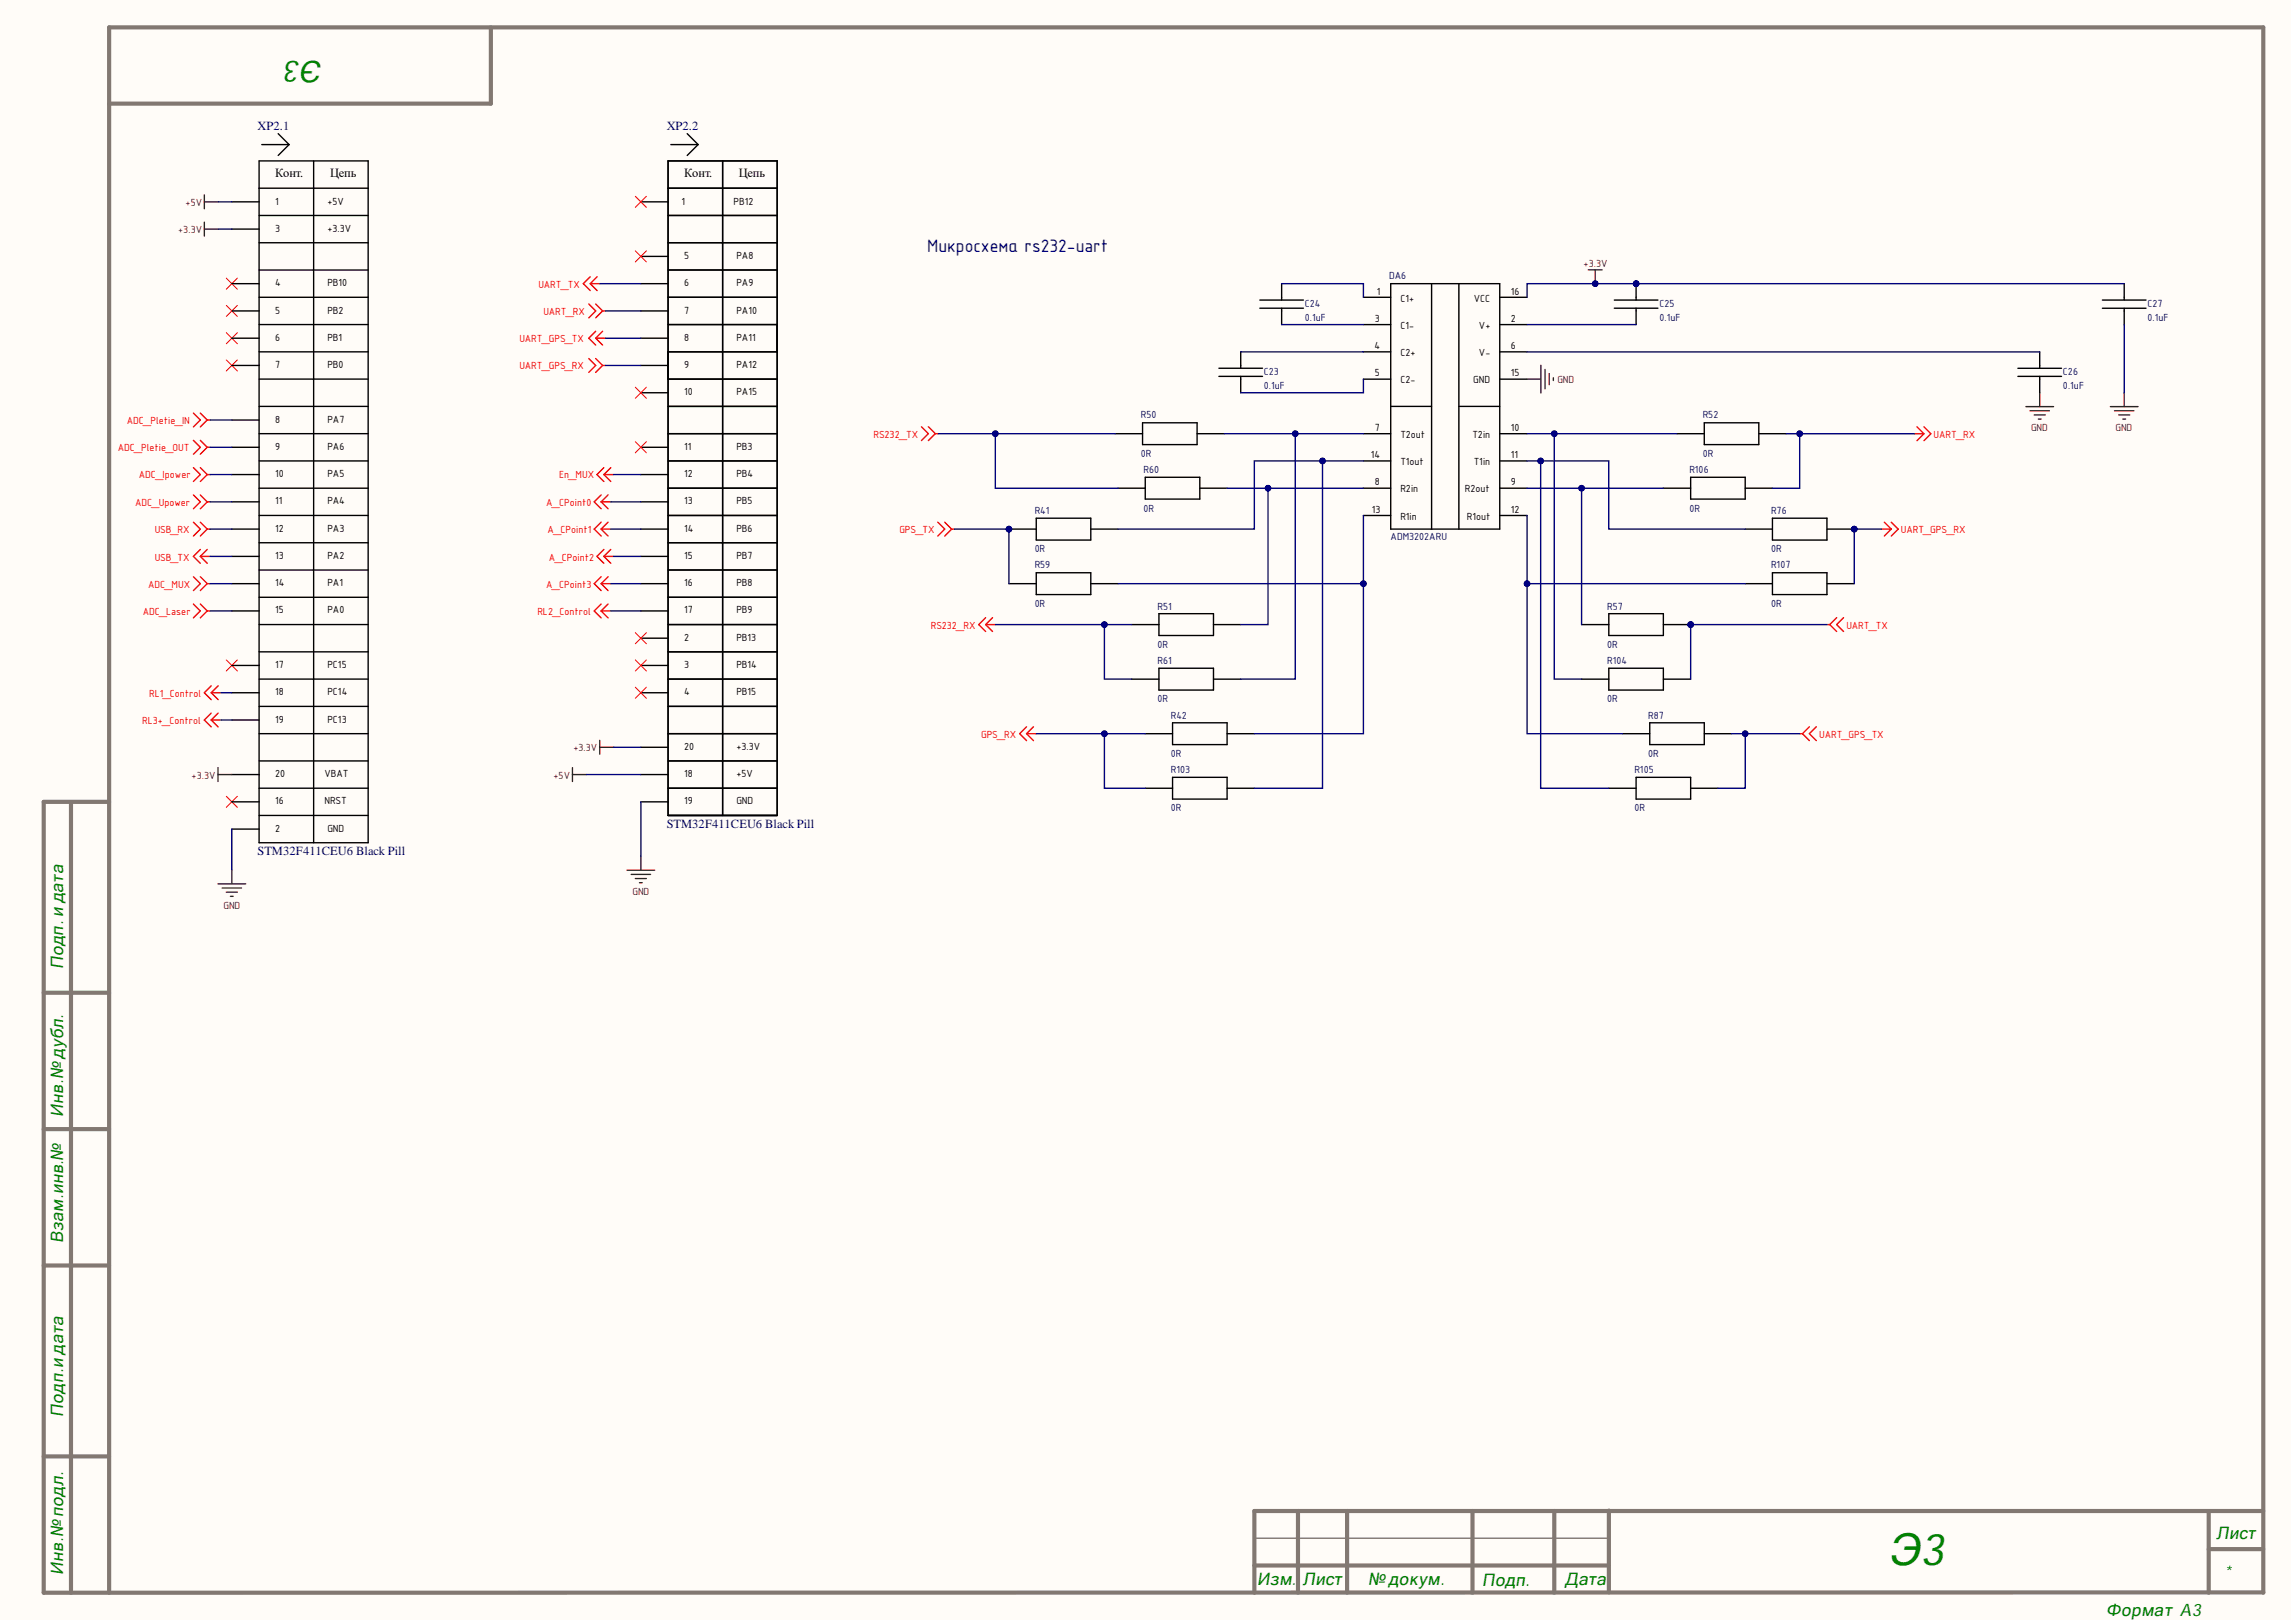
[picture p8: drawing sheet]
<svg xmlns="http://www.w3.org/2000/svg" width="420mm" height="297mm" viewBox="0 0 420 297" stroke-linecap="round" stroke-linejoin="round" font-family="sans-serif">
<defs><g id="words">
<text font-size="8.1" fill="#008000" x="345.7" y="286.4">Э3</text>
<text font-size="5.5" fill="#008000" x="59.1" y="11.1" transform="rotate(-180 59.1 11.1)">Э3</text>
<text font-size="3.5" fill="#000080" x="169.7" y="46.1">Микросхема rs232-uart</text>
<g font-size="3.2" fill="#008000">
<text x="11.6" y="177.4" transform="rotate(-90 11.6 177.4)">Подп. и дата</text>
<text x="11.6" y="204.5" transform="rotate(-90 11.6 204.5)">Инв.№ дубл.</text>
<text x="11.6" y="227.5" transform="rotate(-90 11.6 227.5)">Взам.инв.№</text>
<text x="11.6" y="259.3" transform="rotate(-90 11.6 259.3)">Подп.и дата</text>
<text x="405.8" y="281.6">Лист</text>
<text x="11.6" y="288.3" transform="rotate(-90 11.6 288.3)">Инв.№ подл.</text>
<text x="230.2" y="290.2">Изм.</text>
<text x="238.5" y="290.2">Лист</text>
<text x="250.5" y="290.2">№ докум.</text>
<text x="271.3" y="290.3">Подп.</text>
<text x="286.5" y="290.2">Дата</text>
<text x="407.4" y="288.9">*</text>
<text x="385.6" y="295.8">Формат A3</text>
</g>
<g font-size="2.3" fill="#000080">
<text x="47.2" y="23.8">XP2.1</text>
<text x="122.1" y="23.8">XP2.2</text>
<text x="122.1" y="151.5">STM32F411CEU6 Black Pill</text>
<text x="47.2" y="156.5">STM32F411CEU6 Black Pill</text>
</g>
<g font-size="2.3">
<text x="50.4" y="32.5">Конт.</text>
<text x="60.4" y="32.5">Цепь</text>
<text x="125.3" y="32.5">Конт.</text>
<text x="135.2" y="32.5">Цепь</text>
</g>
<g font-size="2" fill="#800000">
<text x="34" y="37.7">+5V</text>
<text x="32.6" y="42.7">+3.3V</text>
<text x="289.9" y="48.9">+3.3V</text>
<text x="285.1" y="70.2">GND</text>
<text x="371.8" y="78.9">GND</text>
<text x="387.3" y="78.9">GND</text>
<text x="105" y="137.5">+3.3V</text>
<text x="35.1" y="142.5">+3.3V</text>
<text x="101.4" y="142.5">+5V</text>
<text x="40.9" y="166.3">GND</text>
<text x="115.8" y="163.8">GND</text>
</g>
<g font-size="2">
<text x="50.4" y="37.4">1</text>
<text x="59.9" y="37.4">+5V</text>
<text x="124.8" y="37.4">1</text>
<text x="134.3" y="37.4">PB12</text>
<text x="50.4" y="42.4">3</text>
<text x="59.9" y="42.4">+3.3V</text>
<text x="125.3" y="47.4">5</text>
<text x="134.8" y="47.4">PA8</text>
<text x="50.4" y="52.4">4</text>
<text x="59.9" y="52.4">PB10</text>
<text x="125.3" y="52.4">6</text>
<text x="134.8" y="52.4">PA9</text>
<text x="252.1" y="53.9">1</text>
<text x="276.6" y="53.9">16</text>
<text x="50.4" y="57.4">5</text>
<text x="59.9" y="57.4">PB2</text>
<text x="125.3" y="57.4">7</text>
<text x="134.8" y="57.4">PA10</text>
<text x="251.7" y="58.9">3</text>
<text x="256.4" y="55.2">C1+</text>
<text x="269.8" y="55.2">VCC</text>
<text x="276.6" y="58.9">2</text>
<text x="50.4" y="62.4">6</text>
<text x="59.9" y="62.4">PB1</text>
<text x="125.3" y="62.4">8</text>
<text x="134.8" y="62.4">PA11</text>
<text x="251.6" y="63.9">4</text>
<text x="256.4" y="60.2">C1-</text>
<text x="256.4" y="65.2">C2+</text>
<text x="270.7" y="60.2">V+</text>
<text x="270.7" y="65.2">V-</text>
<text x="276.6" y="63.9">6</text>
<text x="50.4" y="67.4">7</text>
<text x="59.9" y="67.4">PB0</text>
<text x="125.3" y="67.4">9</text>
<text x="134.8" y="67.4">PA12</text>
<text x="251.7" y="68.9">5</text>
<text x="256.4" y="70.2">C2-</text>
<text x="269.7" y="70.2">GND</text>
<text x="276.6" y="68.9">15</text>
<text x="50.4" y="77.3">8</text>
<text x="59.9" y="77.3">PA7</text>
<text x="125.3" y="72.3">10</text>
<text x="134.8" y="72.3">PA15</text>
<text x="50.4" y="82.3">9</text>
<text x="59.9" y="82.3">PA6</text>
<text x="125.3" y="82.3">11</text>
<text x="134.8" y="82.3">PB3</text>
<text x="251" y="83.8">14</text>
<text x="251.7" y="78.9">7</text>
<text x="256.4" y="80.1">T2out</text>
<text x="269.6" y="80.1">T2in</text>
<text x="276.6" y="78.9">10</text>
<text x="276.6" y="83.8">11</text>
<text x="50.4" y="87.3">10</text>
<text x="59.9" y="87.3">PA5</text>
<text x="125.3" y="87.3">12</text>
<text x="134.8" y="87.3">PB4</text>
<text x="251.7" y="88.8">8</text>
<text x="256.4" y="85.1">T1out</text>
<text x="269.8" y="85.1">T1in</text>
<text x="276.6" y="88.8">9</text>
<text x="50.4" y="92.3">11</text>
<text x="59.9" y="92.3">PA4</text>
<text x="125.3" y="92.3">13</text>
<text x="134.8" y="92.3">PB5</text>
<text x="251.1" y="93.8">13</text>
<text x="256.4" y="90.1">R2in</text>
<text x="256.4" y="95.1">R1in</text>
<text x="268.2" y="90.1">R2out</text>
<text x="268.6" y="95.1">R1out</text>
<text x="276.6" y="93.8">12</text>
<text x="50.4" y="97.3">12</text>
<text x="59.9" y="97.3">PA3</text>
<text x="125.3" y="97.3">14</text>
<text x="134.8" y="97.3">PB6</text>
<text x="50.4" y="102.3">13</text>
<text x="50.4" y="107.3">14</text>
<text x="59.9" y="102.3">PA2</text>
<text x="59.9" y="107.3">PA1</text>
<text x="125.3" y="102.3">15</text>
<text x="125.3" y="107.3">16</text>
<text x="134.8" y="102.3">PB7</text>
<text x="134.8" y="107.3">PB8</text>
<text x="50.4" y="112.2">15</text>
<text x="59.9" y="112.2">PA0</text>
<text x="125.3" y="112.2">17</text>
<text x="134.8" y="112.2">PB9</text>
<text x="125.3" y="117.3">2</text>
<text x="134.8" y="117.3">PB13</text>
<text x="50.4" y="122.3">17</text>
<text x="59.9" y="122.3">PC15</text>
<text x="125.3" y="122.3">3</text>
<text x="134.8" y="122.3">PB14</text>
<text x="50.4" y="127.3">18</text>
<text x="59.9" y="127.3">PC14</text>
<text x="125.3" y="127.3">4</text>
<text x="134.8" y="127.3">PB15</text>
<text x="50.4" y="132.3">19</text>
<text x="59.9" y="132.3">PC13</text>
<text x="125.3" y="137.3">20</text>
<text x="134.8" y="137.3">+3.3V</text>
<text x="50.4" y="142.2">20</text>
<text x="59.4" y="142.2">VBAT</text>
<text x="125.3" y="142.2">18</text>
<text x="134.8" y="142.2">+5V</text>
<text x="50.4" y="147.2">16</text>
<text x="59.4" y="147.2">NRST</text>
<text x="125.3" y="147.2">19</text>
<text x="134.8" y="147.2">GND</text>
<text x="50.4" y="152.2">2</text>
<text x="59.9" y="152.2">GND</text>
</g>
<g font-size="2" fill="#f00">
<text x="98.6" y="52.7">UART_TX</text>
<text x="99.5" y="57.6">UART_RX</text>
<text x="95.1" y="62.6">UART_GPS_TX</text>
<text x="95.1" y="67.6">UART_GPS_RX</text>
<text x="23.2" y="77.6">ADC_Pletie_IN</text>
<text x="21.6" y="82.6">ADC_Pletie_OUT</text>
<text x="159.9" y="80.1">RS232_TX</text>
<text x="354" y="80.1">UART_RX</text>
<text x="25.4" y="87.6">ADC_Ipower</text>
<text x="102.4" y="87.6">En_MUX</text>
<text x="24.8" y="92.5">ADC_Upower</text>
<text x="100" y="92.5">A_CPoint0</text>
<text x="28.3" y="97.6">USB_RX</text>
<text x="100.3" y="97.6">A_CPoint1</text>
<text x="164.7" y="97.6">GPS_TX</text>
<text x="348" y="97.6">UART_GPS_RX</text>
<text x="27.1" y="107.6">ADC_MUX</text>
<text x="28.3" y="102.6">USB_TX</text>
<text x="100" y="107.6">A_CPoint3</text>
<text x="100.5" y="102.6">A_CPoint2</text>
<text x="26.1" y="112.6">ADC_Laser</text>
<text x="98.4" y="112.6">RL2_Control</text>
<text x="170.4" y="115">RS232_RX</text>
<text x="338" y="115">UART_TX</text>
<text x="27.3" y="127.5">RL1_Control</text>
<text x="26" y="132.5">RL3+_Control</text>
<text x="179.6" y="135">GPS_RX</text>
<text x="333" y="135">UART_GPS_TX</text>
</g>
<g font-size="2" fill="#000080">
<text x="254.4" y="51.1">DA6</text>
<text x="238.9" y="56.2">C24</text>
<text x="238.9" y="58.7">0.1uF</text>
<text x="303.8" y="56.2">C25</text>
<text x="303.8" y="58.7">0.1uF</text>
<text x="393.1" y="56.2">C27</text>
<text x="393.1" y="58.7">0.1uF</text>
<text x="231.4" y="68.6">C23</text>
<text x="231.4" y="71.2">0.1uF</text>
<text x="377.7" y="68.6">C26</text>
<text x="377.7" y="71.2">0.1uF</text>
<text x="208.9" y="76.6">R50</text>
<text x="311.7" y="76.6">R52</text>
<text x="208.9" y="83.6">0R</text>
<text x="311.7" y="83.6">0R</text>
<text x="209.4" y="86.5">R60</text>
<text x="309.3" y="86.5">R106</text>
<text x="189.4" y="94.1">R41</text>
<text x="209.4" y="93.6">0R</text>
<text x="309.3" y="93.6">0R</text>
<text x="324.3" y="94.1">R76</text>
<text x="189.4" y="101.1">0R</text>
<text x="254.6" y="98.8">ADM3202ARU</text>
<text x="324.3" y="101.1">0R</text>
<text x="189.4" y="104">R59</text>
<text x="324.3" y="104">R107</text>
<text x="189.4" y="111.1">0R</text>
<text x="211.9" y="111.6">R51</text>
<text x="294.2" y="111.6">R57</text>
<text x="324.3" y="111.1">0R</text>
<text x="211.9" y="118.6">0R</text>
<text x="294.2" y="118.6">0R</text>
<text x="211.9" y="121.5">R61</text>
<text x="294.2" y="121.5">R104</text>
<text x="211.9" y="128.6">0R</text>
<text x="214.4" y="131.5">R42</text>
<text x="294.2" y="128.6">0R</text>
<text x="301.8" y="131.5">R87</text>
<text x="214.4" y="138.5">0R</text>
<text x="214.4" y="141.5">R103</text>
<text x="299.2" y="141.5">R105</text>
<text x="301.8" y="138.5">0R</text>
<text x="214.4" y="148.5">0R</text>
<text x="299.2" y="148.5">0R</text>
</g>
</g></defs>
<g fill="#fffcf8">
<path d="M0 0h419.4v296.5h-419.4z" fill-rule="evenodd"/>
<path d="M0 0h419.4v296.5h-419.4z" fill-rule="evenodd"/>
</g>
<g fill="none" stroke="#827872" stroke-width=".76">
<path d="M89.9 5v14h-69.9M13 146.8v144.7M20 146.8h-12v144.7l406.4-.1M8 181.7h12M8 206.6h12M8 231.6h12M8 266.5h12M237.6 276.5v15M246.6 276.5v15M269.6 276.5v15M284.6 276.5v15M294.6 276.5v14.9"/>
<path d="M404.4 276.5v15M414.4 276.5h-184.8v15M20 291.5v-286.5h394.4v286.5M229.6 286.5h64.9M404.4 283.5h10"/>
</g>
<path d="M229.6 281.5h64.9" fill="none" stroke="#827872" stroke-width=".25"/>
<g fill="none" stroke="#800000" stroke-width=".25">
<path d="M279.6 69.4h2.5M282.1 66.9v5M282.9 67.6v3.6M283.6 68.4v2M284.4 69.1v.5M370.9 74.4h5.1M371.7 75.2h3.5M372.4 75.9h2M373.2 76.7h.5M373.4 71.9v2.5M386.4 74.4h5M387.1 75.2h3.6"/>
<path d="M387.9 75.9h2M388.6 76.7h.6M388.9 71.9v2.5M42.4 159.2v2.6M114.8 159.3h5.1M117.3 156.7v2.6M39.9 161.8h5.1M40.7 162.5h3.5M41.4 163.3h2.1M42.2 164h.5M115.6 160h3.5M116.3 160.8h2"/>
<path d="M117.1 161.6h.5"/>
</g>
<g fill="none" stroke="#f00" stroke-width=".25">
<path d="M107.8 55.6l1.3 1.3-1.3 1.3M108.1 51.9l1.2 1.3M108.1 50.6l-1.3 1.3 1.3 1.3M108.1 51.9h1.7M109.1 55.6l1.2 1.3M109.3 50.6l-1.2 1.3M110.3 56.9l-1.2 1.3M110.3 56.9h.5M35.4 75.6l1.3 1.3-1.3 1.2M36.7 75.6l1.2 1.3M37.9 76.9l-1.2 1.2M37.9 76.9h.6"/>
<path d="M107.8 65.6l1.3 1.3-1.3 1.3M109.1 65.6l1.2 1.3M109.1 61.9l1.2 1.3M109.1 60.6l-1.3 1.3 1.3 1.3M109.1 61.9h1.7M110.3 66.9l-1.2 1.3M110.3 66.9h.5M110.3 60.6l-1.2 1.3M350.5 79.4h1.7M351 78.1l1.2 1.3M352.2 79.4l-1.2 1.3M352.2 78.1l1.3 1.3-1.3 1.3"/>
<path d="M35.4 95.6l1.3 1.2-1.3 1.3M35.4 90.6l1.3 1.2-1.3 1.3M35.4 85.6l1.3 1.3-1.3 1.2M35.4 80.6l1.3 1.3-1.3 1.2M36.7 95.6l1.2 1.2M36.7 90.6l1.2 1.2M36.7 85.6l1.2 1.3M36.7 80.6l1.2 1.3M37.9 96.8l-1.2 1.3M37.9 96.8h.6M37.9 91.8l-1.2 1.3M37.9 91.8h.6"/>
<path d="M37.9 86.9l-1.2 1.2M37.9 86.9h.6M37.9 81.9l-1.2 1.2M37.9 81.9h.6M110.1 96.8h1.7M110.1 91.8h1.7M110.1 91.8l1.2 1.3M110.1 90.6l-1.3 1.2 1.3 1.3M110.1 96.8l1.2 1.3M110.1 95.6l-1.3 1.2 1.3 1.3M111.3 90.6l-1.2 1.2M111.3 95.6l-1.2 1.2"/>
<path d="M344.5 96.8h1.8M345 95.6l1.3 1.2M346.3 96.8l-1.3 1.3M346.3 95.6l1.2 1.2-1.2 1.3M35.4 110.5l1.3 1.3-1.3 1.3M35.4 105.6l1.3 1.2-1.3 1.3M36.7 110.5l1.2 1.3M36.7 105.6l1.2 1.2M36.7 101.8l1.2 1.3M36.7 100.6l-1.3 1.2 1.3 1.3M36.7 101.8h1.8M37.9 111.8l-1.2 1.3"/>
<path d="M37.9 111.8h.6M37.9 106.8l-1.2 1.3M37.9 106.8h.6M37.9 100.6l-1.2 1.2M110.1 111.8h1.7M110.1 106.8h1.7M110.1 106.8l1.2 1.3M110.1 105.6l-1.3 1.2 1.3 1.3M110.1 111.8l1.2 1.3M110.1 110.5l-1.3 1.3 1.3 1.3M111.3 105.6l-1.2 1.2M111.3 110.5l-1.2 1.3"/>
<path d="M38.7 126.8l1.2 1.3M38.7 125.5l-1.3 1.3 1.3 1.3M38.7 126.8h1.7M38.7 131.8l1.2 1.2M38.7 130.5l-1.3 1.3 1.3 1.2M38.7 131.8h1.7M39.9 125.5l-1.2 1.3M39.9 130.5l-1.2 1.3"/>
</g>
<path d="M41.4 50.9l2.1 2M41.4 55.9l2.1 2M43.5 50.9l-2.1 2M43.5 55.9l-2.1 2M41.4 60.9l2.1 2M41.4 65.9l2.1 2M43.5 60.9l-2.1 2M43.5 65.9l-2.1 2M41.4 120.8l2.1 2M43.5 120.8l-2.1 2M41.4 145.7l2.1 2.1M43.5 145.7l-2.1 2.1" fill="none" stroke="#f00" stroke-width=".18"/>
<g fill="none" stroke="#000" stroke-width=".25">
<path d="M230.7 56.4h7.9M230.7 54.9h7.9M234.6 51.9v3M234.6 56.4v3M249.6 54.4h5M249.6 59.4h5M254.6 51.9h20v44.9h-20zM262.1 51.9v44.9M267.1 51.9v44.9M274.6 54.4h5M274.6 59.4h5M223.2 68.9h7.9"/>
<path d="M223.2 67.4h7.9M227.2 64.4v3M227.2 68.9v3M249.6 64.4h5M249.6 69.4h5M249.6 79.4h5M254.6 74.4h7.5M267.1 74.4h7.5M274.6 64.4h5M274.6 69.4h5M274.6 79.4h5M369.4 68.9h8"/>
<path d="M369.4 67.4h8M373.4 64.4v3M373.4 68.9v3M249.6 89.3h5M249.6 84.4h5M249.6 94.3h5M274.6 89.3h5M274.6 84.4h5M274.6 94.3h5"/>
</g>
<circle cx="299.5" cy="51.9" r=".51" fill="#000080"/>
<circle cx="299.5" cy="51.9" r=".51" fill="none" stroke="#000080" stroke-width=".18"/>
<path d="M295.5 56.4h8M295.5 54.9h8M299.5 51.9v3M299.5 56.4v3" fill="none" stroke="#000" stroke-width=".25"/>
<circle cx="299.5" cy="51.9" r=".51" fill="#000080"/>
<circle cx="299.5" cy="51.9" r=".51" fill="none" stroke="#000080" stroke-width=".18"/>
<path d="M384.9 56.4h8M384.9 54.9h8M388.9 51.9v3M388.9 56.4v3M204.2 79.4h5M209.2 77.4h10v4h-10zM219.2 79.4h5" fill="none" stroke="#000" stroke-width=".25"/>
<circle cx="184.7" cy="96.8" r=".51" fill="#000080"/>
<circle cx="184.7" cy="96.8" r=".51" fill="none" stroke="#000080" stroke-width=".18"/>
<path d="M184.7 96.8h5M189.7 94.8h10v4h-10z" fill="none" stroke="#000" stroke-width=".25"/>
<circle cx="184.7" cy="96.8" r=".51" fill="#000080"/>
<circle cx="184.7" cy="96.8" r=".51" fill="none" stroke="#000080" stroke-width=".18"/>
<path d="M307 79.4h5M312 77.4h10v4h-10zM322 79.4h5M199.7 96.8h5M207.2 114.3h5M212.2 112.3h10v4h-10zM222.2 114.3h5M209.7 134.3h5M214.7 132.3h10v4h-10zM224.7 134.3h4.9" fill="none" stroke="#000" stroke-width=".25"/>
<circle cx="339.5" cy="96.8" r=".51" fill="#000080"/>
<circle cx="339.5" cy="96.8" r=".51" fill="none" stroke="#000080" stroke-width=".18"/>
<path d="M319.5 96.8h5M324.5 94.8h10v4h-10zM334.5 96.8h5" fill="none" stroke="#000" stroke-width=".25"/>
<circle cx="339.5" cy="96.8" r=".51" fill="#000080"/>
<circle cx="339.5" cy="96.8" r=".51" fill="none" stroke="#000080" stroke-width=".18"/>
<circle cx="309.5" cy="114.3" r=".51" fill="#000080"/>
<circle cx="309.5" cy="114.3" r=".51" fill="none" stroke="#000080" stroke-width=".18"/>
<path d="M289.6 114.3h4.9M294.5 112.3h10v4h-10zM304.5 114.3h5" fill="none" stroke="#000" stroke-width=".25"/>
<circle cx="309.5" cy="114.3" r=".51" fill="#000080"/>
<circle cx="309.5" cy="114.3" r=".51" fill="none" stroke="#000080" stroke-width=".18"/>
<g fill="none" stroke="#000" stroke-width=".25">
<path d="M42.4 36.9h5M47.4 29.5h20v124.7h-20zM47.4 34.4h20M47.4 39.4h20M47.9 26.5h5M50.9 24.5l2 2M52.9 26.5l-2 2M57.4 29.5v124.7M117.3 36.9h5M122.3 34.4h20M122.3 29.5h20v119.7h-20zM122.3 39.4h20"/>
<path d="M122.8 26.5h5M125.8 24.5l2 2M127.8 26.5l-2 2M132.3 29.5v119.7M42.4 41.9h5M42.4 51.9h5M42.4 56.9h5M47.4 44.4h20M47.4 49.4h20M47.4 54.4h20M47.4 59.4h20M117.3 51.9h5"/>
<path d="M117.3 56.9h5M117.3 46.9h5M122.3 44.4h20M122.3 49.4h20M122.3 54.4h20M122.3 59.4h20M42.4 61.9h5M42.4 66.9h5M42.4 76.9h5M47.4 64.4h20M47.4 69.4h20M47.4 74.4h20"/>
<path d="M47.4 79.4h20M117.3 61.9h5M117.3 66.9h5M117.3 71.9h5M122.3 64.4h20M122.3 69.4h20M122.3 74.4h20M122.3 79.4h20M42.4 81.9h5M42.4 86.9h5M42.4 91.8h5M42.4 96.8h5"/>
<path d="M47.4 84.4h20M47.4 89.3h20M47.4 94.3h20M47.4 99.3h20M117.3 81.9h5M117.3 86.9h5M117.3 91.8h5M117.3 96.8h5M122.3 84.4h20M122.3 89.3h20M122.3 94.3h20M122.3 99.3h20"/>
<path d="M42.4 101.8h5M42.4 106.8h5M42.4 111.8h5M47.4 104.3h20M47.4 109.3h20M47.4 114.3h20M47.4 119.3h20M117.3 101.8h5M117.3 106.8h5M117.3 111.8h5M117.3 116.8h5M122.3 104.3h20"/>
<path d="M122.3 109.3h20M122.3 114.3h20M122.3 119.3h20M42.4 121.8h5M42.4 126.8h5M42.4 131.8h5M47.4 134.3h20M47.4 124.3h20M47.4 129.3h20M47.4 139.3h20M117.3 121.8h5M117.3 126.8h5"/>
<path d="M117.3 136.8h5M122.3 134.3h20M122.3 124.3h20M122.3 129.3h20M122.3 139.3h20M297 134.3h5M302 132.3h10v4h-10zM312 134.3h5M42.4 151.7h5M42.4 146.8h5M42.4 141.8h5M47.4 144.3h20"/>
<path d="M47.4 149.2h20M117.3 146.8h5M117.3 141.8h5M122.3 144.3h20"/>
</g>
<g fill="none" stroke="#f00" stroke-width=".25">
<path d="M168.7 78.1l1.3 1.3-1.3 1.2M170 78.1l1.2 1.3M171.2 79.4l-1.2 1.2M171.2 79.4h.5M110.6 86.9l1.2 1.2M110.6 85.6l-1.3 1.3 1.3 1.2M110.6 86.9h1.7M111.8 85.6l-1.2 1.3M171.7 95.6l1.3 1.2-1.3 1.3M173 95.6l1.2 1.2M174.2 96.8l-1.2 1.3M174.2 96.8h.5"/>
<path d="M110.6 101.8l1.2 1.3M110.6 100.6l-1.3 1.2 1.3 1.3M110.6 101.8h1.7M111.8 100.6l-1.2 1.2M180.5 114.3h1.7M180.5 114.3l1.2 1.3M180.5 113l-1.3 1.3 1.3 1.3M181.7 113l-1.2 1.3M334.5 114.3h.5M335 114.3l1.3 1.3M336.3 113l-1.3 1.3M337.5 113l-1.2 1.3 1.2 1.3"/>
<path d="M187.9 134.3h1.8M187.9 134.3l1.3 1.2M187.9 133l-1.2 1.3 1.2 1.2M189.2 133l-1.3 1.3M329.5 134.3h.5M330 134.3l1.3 1.2M331.3 133l-1.3 1.3M332.5 133l-1.2 1.3 1.2 1.2"/>
</g>
<g fill="none" stroke="#f00" stroke-width=".18">
<path d="M116.3 35.9l2 2.1M118.3 35.9l-2 2.1M116.3 45.9l2 2M118.3 45.9l-2 2M116.3 70.9l2 2M118.3 70.9l-2 2M116.3 80.8l2 2.1M118.3 80.8l-2 2.1M116.3 115.8l2 2M118.3 115.8l-2 2M116.3 120.8l2 2M116.3 125.8l2 2"/>
<path d="M118.3 120.8l-2 2M118.3 125.8l-2 2"/>
</g>
<path d="M37.4 35.7v2.5M37.4 36.9h2.5M290.8 49.4h2.5M292.1 49.4v2.5M104.8 140.5v2.5M104.8 141.8h2.5" fill="none" stroke="#800000" stroke-width=".25"/>
<circle cx="292.1" cy="51.9" r=".51" fill="#000080"/>
<circle cx="292.1" cy="51.9" r=".51" fill="none" stroke="#000080" stroke-width=".18"/>
<path d="M37.4 40.7v2.5M37.4 41.9h2.5M109.8 135.5v2.5M109.8 136.8h2.5M39.9 140.5v2.5M39.9 141.8h2.5" fill="none" stroke="#800000" stroke-width=".25"/>
<g fill="none" stroke="#000" stroke-width=".25">
<path d="M204.7 89.3h5M209.7 87.4h10v3.9h-10zM219.7 89.3h5M304.5 89.3h5M309.5 87.4h10v3.9h-10zM319.5 89.3h5M184.7 106.8h5M189.7 104.8h10v4h-10zM199.7 106.8h5M319.5 106.8h5M324.5 104.8h10v4h-10zM334.5 106.8h5"/>
<path d="M207.2 124.3h5M212.2 122.3h10v4h-10zM222.2 124.3h5M289.6 124.3h4.9M294.5 122.3h10v4h-10zM304.5 124.3h5M209.7 144.3h5M214.7 142.3h10v3.9h-10zM224.7 144.3h4.9M294.5 144.3h5M299.5 142.3h10v3.9h-10zM309.5 144.3h5"/>
</g>
<g fill="none" stroke="#000080" stroke-width=".25">
<path d="M39.9 36.9h2.5M39.9 41.9h2.5M109.8 51.9h7.5M110.8 56.9h6.5M38.5 76.9h3.9M110.8 66.9h6.5M110.8 61.9h6.5M171.7 79.4h32.5M38.5 96.8h3.9M38.5 91.8h3.9M38.5 86.9h3.9M38.5 81.9h3.9"/>
<path d="M111.8 96.8h5.5M111.8 91.8h5.5M112.3 86.9h5M38.5 111.8h3.9M38.5 106.8h3.9M38.5 101.8h3.9M111.8 111.8h5.5M111.8 106.8h5.5M112.3 101.8h5M40.4 131.8h2M40.4 126.8h2M112.3 136.8h5"/>
<path d="M107.3 141.8h10M117.3 146.8v9.9"/>
</g>
<circle cx="182.2" cy="79.4" r=".51" fill="#000080"/>
<circle cx="182.2" cy="79.4" r=".51" fill="none" stroke="#000080" stroke-width=".18"/>
<path d="M174.7 96.8h10v10" fill="none" stroke="#000080" stroke-width=".25"/>
<circle cx="184.7" cy="96.8" r=".51" fill="#000080"/>
<circle cx="184.7" cy="96.8" r=".51" fill="none" stroke="#000080" stroke-width=".18"/>
<path d="M182.2 114.3h20v10h5" fill="none" stroke="#000080" stroke-width=".25"/>
<circle cx="202.2" cy="114.3" r=".51" fill="#000080"/>
<circle cx="202.2" cy="114.3" r=".51" fill="none" stroke="#000080" stroke-width=".18"/>
<path d="M182.2 79.4v9.9h22.5" fill="none" stroke="#000080" stroke-width=".25"/>
<circle cx="182.2" cy="79.4" r=".51" fill="#000080"/>
<circle cx="182.2" cy="79.4" r=".51" fill="none" stroke="#000080" stroke-width=".18"/>
<path d="M189.7 134.3h20" fill="none" stroke="#000080" stroke-width=".25"/>
<circle cx="202.2" cy="134.3" r=".51" fill="#000080"/>
<circle cx="202.2" cy="134.3" r=".51" fill="none" stroke="#000080" stroke-width=".18"/>
<path d="M202.2 134.3v10h7.5" fill="none" stroke="#000080" stroke-width=".25"/>
<circle cx="202.2" cy="134.3" r=".51" fill="#000080"/>
<circle cx="202.2" cy="134.3" r=".51" fill="none" stroke="#000080" stroke-width=".18"/>
<path d="M202.2 114.3h5" fill="none" stroke="#000080" stroke-width=".25"/>
<circle cx="202.2" cy="114.3" r=".51" fill="#000080"/>
<circle cx="202.2" cy="114.3" r=".51" fill="none" stroke="#000080" stroke-width=".18"/>
<path d="M204.7 106.8h44.9" fill="none" stroke="#000080" stroke-width=".25"/>
<circle cx="249.6" cy="106.8" r=".51" fill="#000080"/>
<circle cx="249.6" cy="106.8" r=".51" fill="none" stroke="#000080" stroke-width=".18"/>
<path d="M249.6 84.4h-20v12.4h-24.9" fill="none" stroke="#000080" stroke-width=".25"/>
<circle cx="242.1" cy="84.4" r=".51" fill="#000080"/>
<circle cx="242.1" cy="84.4" r=".51" fill="none" stroke="#000080" stroke-width=".18"/>
<path d="M224.2 79.4h25.4" fill="none" stroke="#000080" stroke-width=".25"/>
<circle cx="237.1" cy="79.4" r=".51" fill="#000080"/>
<circle cx="237.1" cy="79.4" r=".51" fill="none" stroke="#000080" stroke-width=".18"/>
<path d="M224.7 89.3h24.9" fill="none" stroke="#000080" stroke-width=".25"/>
<circle cx="232.2" cy="89.3" r=".51" fill="#000080"/>
<circle cx="232.2" cy="89.3" r=".51" fill="none" stroke="#000080" stroke-width=".18"/>
<path d="M237.1 79.4v44.9h-9.9" fill="none" stroke="#000080" stroke-width=".25"/>
<circle cx="237.1" cy="79.4" r=".51" fill="#000080"/>
<circle cx="237.1" cy="79.4" r=".51" fill="none" stroke="#000080" stroke-width=".18"/>
<path d="M232.2 89.3v25h-5" fill="none" stroke="#000080" stroke-width=".25"/>
<circle cx="232.2" cy="89.3" r=".51" fill="#000080"/>
<circle cx="232.2" cy="89.3" r=".51" fill="none" stroke="#000080" stroke-width=".18"/>
<path d="M227.2 64.4h22.4M249.6 69.4v2.5h-22.4M242.1 84.4v59.9h-12.5" fill="none" stroke="#000080" stroke-width=".25"/>
<circle cx="242.1" cy="84.4" r=".51" fill="#000080"/>
<circle cx="242.1" cy="84.4" r=".51" fill="none" stroke="#000080" stroke-width=".18"/>
<path d="M249.6 94.3v40h-20" fill="none" stroke="#000080" stroke-width=".25"/>
<circle cx="249.6" cy="106.8" r=".51" fill="#000080"/>
<circle cx="249.6" cy="106.8" r=".51" fill="none" stroke="#000080" stroke-width=".18"/>
<path d="M234.6 59.4h15M234.6 51.9h15v2.5M279.6 94.3v40h17.4" fill="none" stroke="#000080" stroke-width=".25"/>
<circle cx="279.6" cy="106.8" r=".51" fill="#000080"/>
<circle cx="279.6" cy="106.8" r=".51" fill="none" stroke="#000080" stroke-width=".18"/>
<path d="M279.6 106.8h39.9" fill="none" stroke="#000080" stroke-width=".25"/>
<circle cx="279.6" cy="106.8" r=".51" fill="#000080"/>
<circle cx="279.6" cy="106.8" r=".51" fill="none" stroke="#000080" stroke-width=".18"/>
<path d="M279.6 89.3h10v25" fill="none" stroke="#000080" stroke-width=".25"/>
<circle cx="289.6" cy="89.3" r=".51" fill="#000080"/>
<circle cx="289.6" cy="89.3" r=".51" fill="none" stroke="#000080" stroke-width=".18"/>
<path d="M279.6 84.4h14.9v12.4h25" fill="none" stroke="#000080" stroke-width=".25"/>
<circle cx="282.1" cy="84.4" r=".51" fill="#000080"/>
<circle cx="282.1" cy="84.4" r=".51" fill="none" stroke="#000080" stroke-width=".18"/>
<path d="M279.6 79.4h27.4" fill="none" stroke="#000080" stroke-width=".25"/>
<circle cx="284.6" cy="79.4" r=".51" fill="#000080"/>
<circle cx="284.6" cy="79.4" r=".51" fill="none" stroke="#000080" stroke-width=".18"/>
<path d="M279.6 59.4h19.9M388.9 51.9h-109.3v2.5M279.6 64.4h93.8" fill="none" stroke="#000080" stroke-width=".25"/>
<circle cx="292.1" cy="51.9" r=".51" fill="#000080"/>
<circle cx="292.1" cy="51.9" r=".51" fill="none" stroke="#000080" stroke-width=".18"/>
<circle cx="299.5" cy="51.9" r=".51" fill="#000080"/>
<circle cx="299.5" cy="51.9" r=".51" fill="none" stroke="#000080" stroke-width=".18"/>
<path d="M282.1 84.4v59.9h12.4" fill="none" stroke="#000080" stroke-width=".25"/>
<circle cx="282.1" cy="84.4" r=".51" fill="#000080"/>
<circle cx="282.1" cy="84.4" r=".51" fill="none" stroke="#000080" stroke-width=".18"/>
<path d="M284.6 79.4v44.9h5" fill="none" stroke="#000080" stroke-width=".25"/>
<circle cx="284.6" cy="79.4" r=".51" fill="#000080"/>
<circle cx="284.6" cy="79.4" r=".51" fill="none" stroke="#000080" stroke-width=".18"/>
<path d="M289.6 89.3h14.9" fill="none" stroke="#000080" stroke-width=".25"/>
<circle cx="289.6" cy="89.3" r=".51" fill="#000080"/>
<circle cx="289.6" cy="89.3" r=".51" fill="none" stroke="#000080" stroke-width=".18"/>
<path d="M334.5 114.3h-25v10" fill="none" stroke="#000080" stroke-width=".25"/>
<circle cx="309.5" cy="114.3" r=".51" fill="#000080"/>
<circle cx="309.5" cy="114.3" r=".51" fill="none" stroke="#000080" stroke-width=".18"/>
<path d="M319.5 134.3v10h-5" fill="none" stroke="#000080" stroke-width=".25"/>
<circle cx="319.5" cy="134.3" r=".51" fill="#000080"/>
<circle cx="319.5" cy="134.3" r=".51" fill="none" stroke="#000080" stroke-width=".18"/>
<path d="M317 134.3h12.5" fill="none" stroke="#000080" stroke-width=".25"/>
<circle cx="319.5" cy="134.3" r=".51" fill="#000080"/>
<circle cx="319.5" cy="134.3" r=".51" fill="none" stroke="#000080" stroke-width=".18"/>
<path d="M329.5 79.4v9.9h-5" fill="none" stroke="#000080" stroke-width=".25"/>
<circle cx="329.5" cy="79.4" r=".51" fill="#000080"/>
<circle cx="329.5" cy="79.4" r=".51" fill="none" stroke="#000080" stroke-width=".18"/>
<path d="M327 79.4h23.5" fill="none" stroke="#000080" stroke-width=".25"/>
<circle cx="329.5" cy="79.4" r=".51" fill="#000080"/>
<circle cx="329.5" cy="79.4" r=".51" fill="none" stroke="#000080" stroke-width=".18"/>
<path d="M344.5 96.8h-5v10" fill="none" stroke="#000080" stroke-width=".25"/>
<circle cx="339.5" cy="96.8" r=".51" fill="#000080"/>
<circle cx="339.5" cy="96.8" r=".51" fill="none" stroke="#000080" stroke-width=".18"/>
<path d="M388.9 59.4v12.5M42.4 151.7v7.5" fill="none" stroke="#000080" stroke-width=".25"/>
<use href="#words"/>
</svg>
